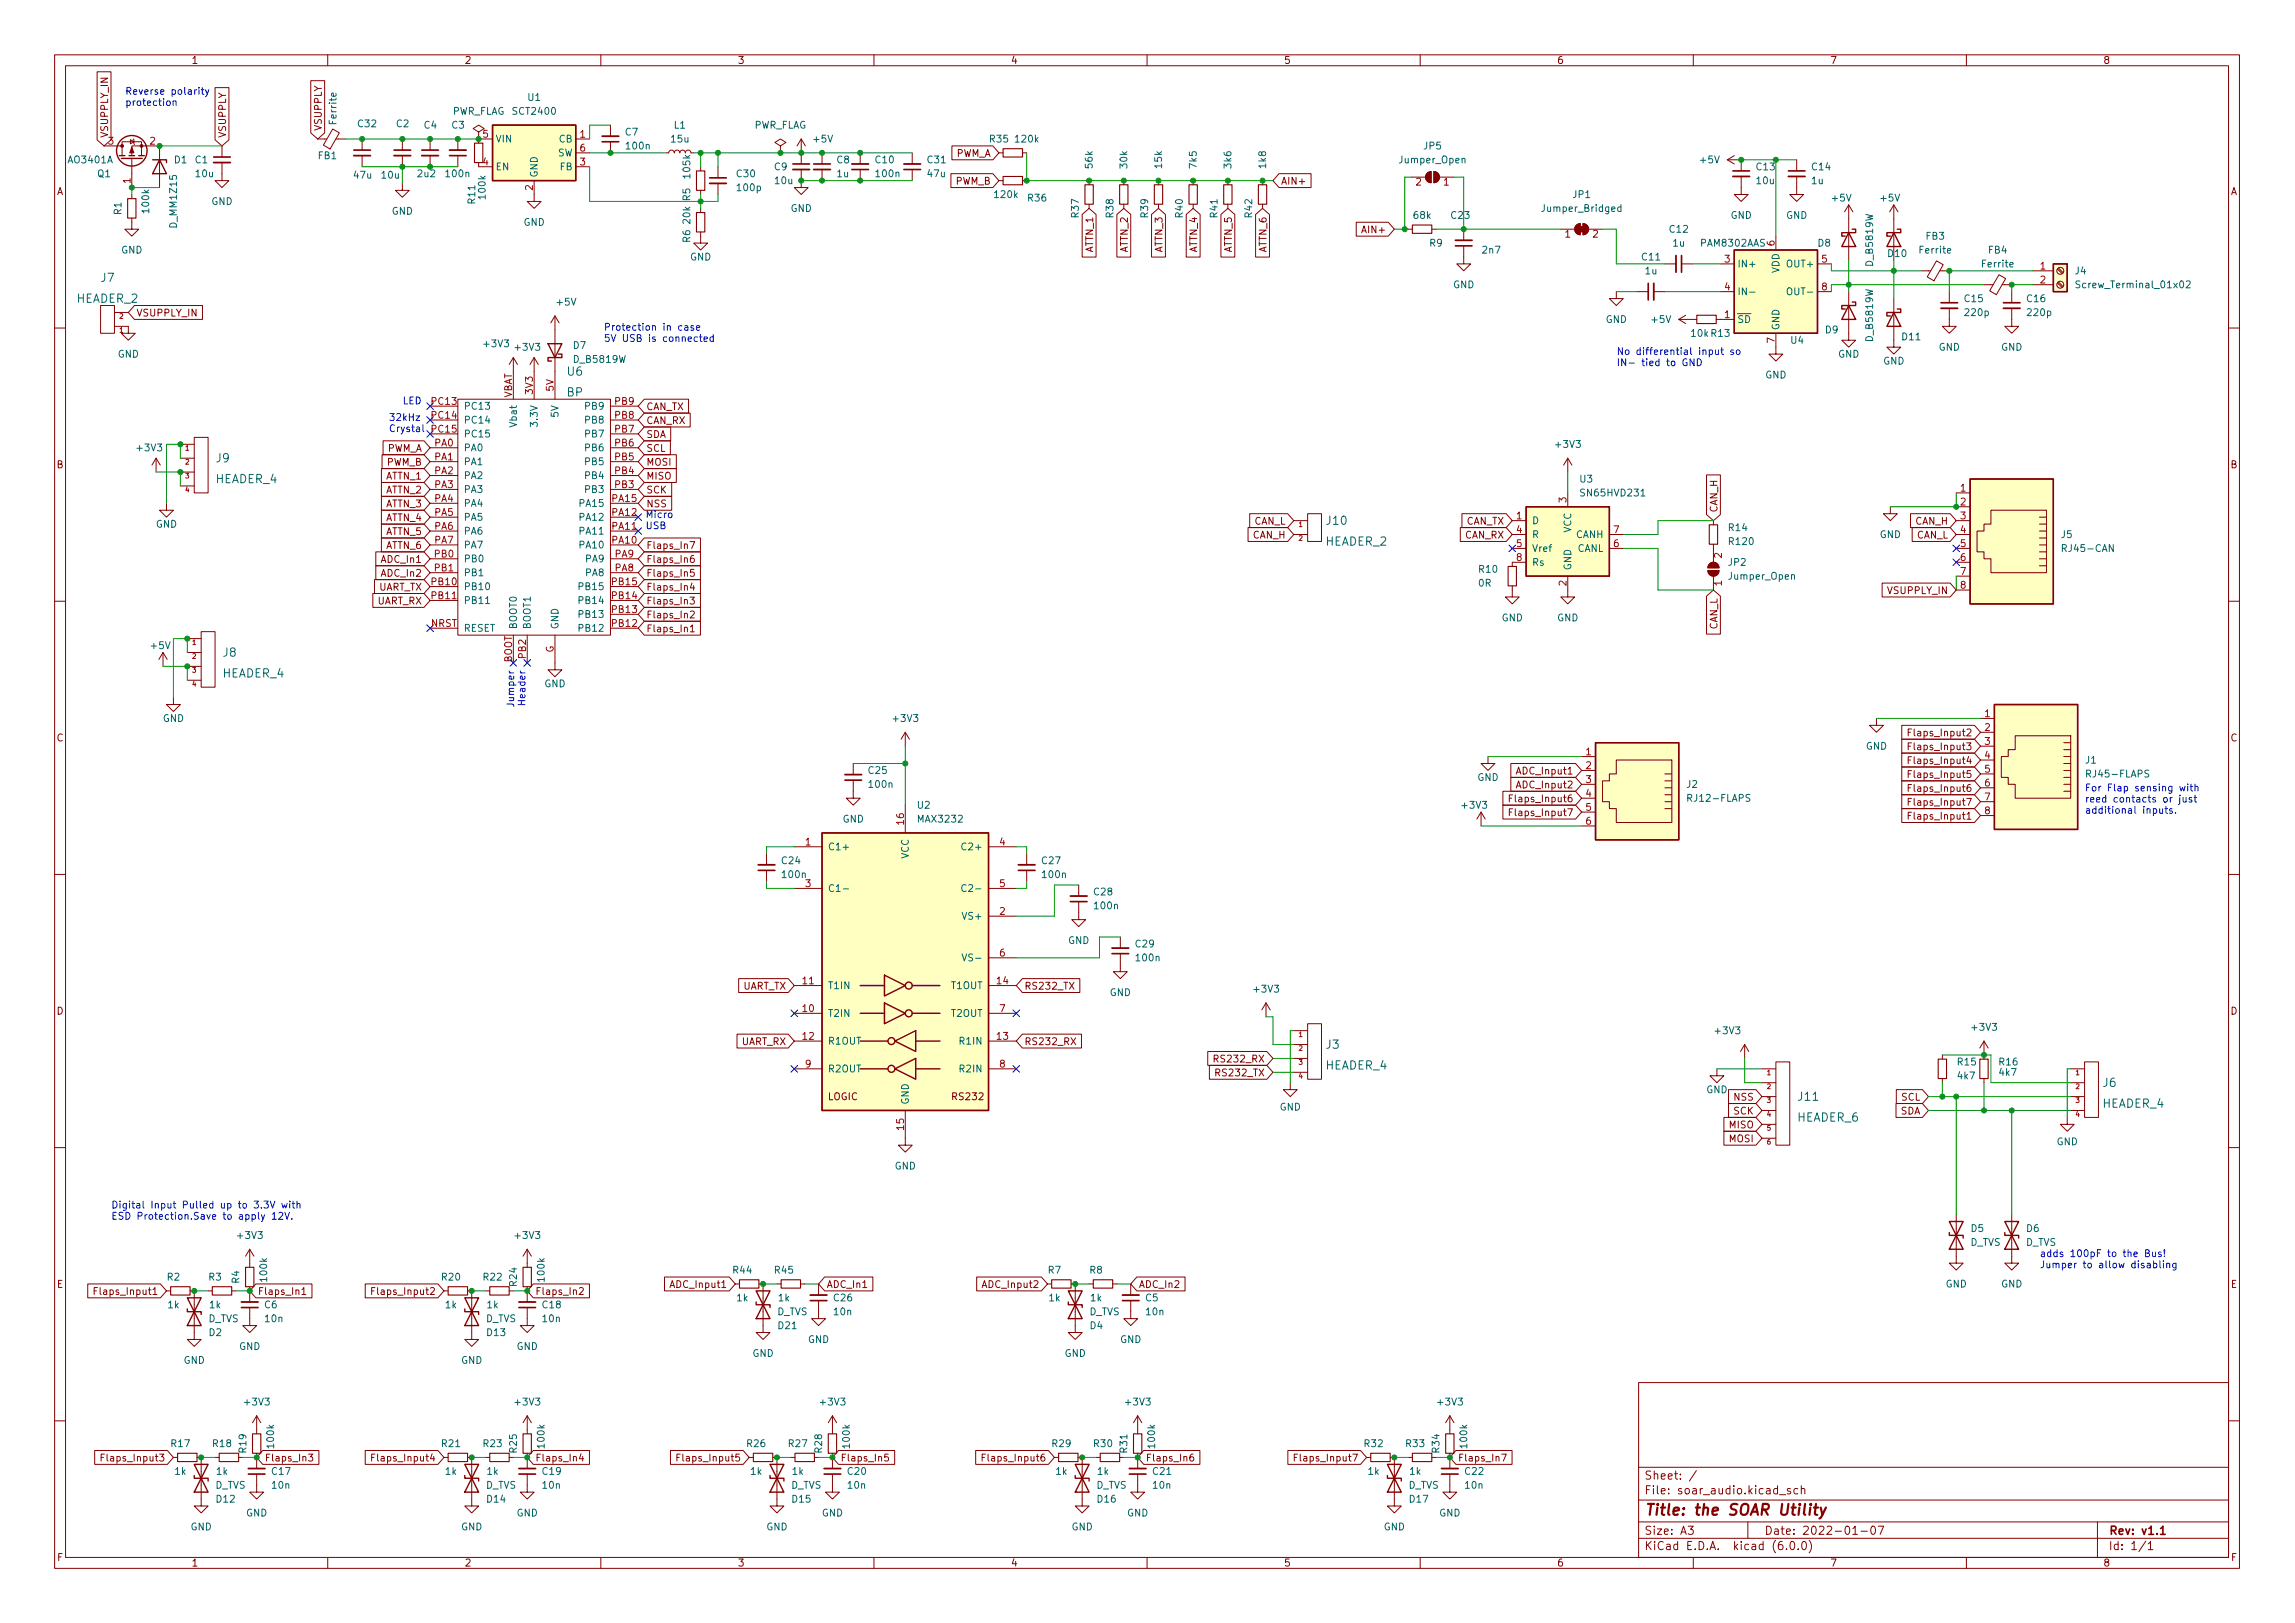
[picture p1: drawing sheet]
<svg xmlns="http://www.w3.org/2000/svg" width="420mm" height="297mm" viewBox="0 0 420 297" stroke-linecap="round" stroke-linejoin="round" font-family="sans-serif">
<defs><g id="words">
<text font-size="2.8" fill="#840000" x="301" y="277.3">Title: the SOAR Utility</text>
<g font-size="2.1" fill="#006464">
<text x="18.5" y="51.6">J7</text>
<text x="14" y="55.4">HEADER_2</text>
<text x="103.9" y="68.7">U6</text>
<text x="103.8" y="72.6">BP</text>
<text x="39.5" y="88.4">HEADER_4</text>
<text x="39.6" y="84.6">J9</text>
<text x="242.7" y="99.9">HEADER_2</text>
<text x="242.9" y="96">J10</text>
<text x="40.7" y="124">HEADER_4</text>
<text x="40.9" y="120.2">J8</text>
<text x="242.8" y="191.9">J3</text>
<text x="242.7" y="195.7">HEADER_4</text>
<text x="329.3" y="201.5">J11</text>
<text x="384.9" y="202.7">HEADER_4</text>
<text x="385" y="198.9">J6</text>
<text x="329" y="205.3">HEADER_6</text>
</g>
<g font-size="2.1" fill="#840000">
<text x="301" y="273.5">File: soar_audio.kicad_sch</text>
<text x="301" y="270.8">Sheet: /</text>
<text x="301" y="280.9">Size: A3</text>
<text x="323" y="280.9">Date: 2022-01-07</text>
<text x="386" y="280.9">Rev: v1.1</text>
<text x="301" y="283.7">KiCad E.D.A. kicad (6.0.0)</text>
<text x="386" y="283.7">Id: 1/1</text>
</g>
<g font-size="1.8" fill="#840000">
<text x="35" y="11.7">1</text>
<text x="85" y="11.7">2</text>
<text x="135" y="11.7">3</text>
<text x="185" y="11.7">4</text>
<text x="235" y="11.7">5</text>
<text x="285" y="11.7">6</text>
<text x="335" y="11.7">7</text>
<text x="385" y="11.7">8</text>
<text x="19.8" y="25.3" transform="rotate(-90 19.8 25.3)">VSUPPLY_IN</text>
<text x="41.4" y="25.3" transform="rotate(-90 41.4 25.3)">VSUPPLY</text>
<text x="58.9" y="24" transform="rotate(-90 58.9 24)">VSUPPLY</text>
<text x="174.9" y="28.7">PWM_A</text>
<text x="10.3" y="35.7">A</text>
<text x="174.9" y="33.8">PWM_B</text>
<text x="234.5" y="33.8">AIN+</text>
<text x="408.3" y="35.7">A</text>
<text x="200.1" y="46.2" transform="rotate(-90 200.1 46.2)">ATTN_1</text>
<text x="206.5" y="46.2" transform="rotate(-90 206.5 46.2)">ATTN_2</text>
<text x="212.8" y="46.2" transform="rotate(-90 212.8 46.2)">ATTN_3</text>
<text x="219.2" y="46.2" transform="rotate(-90 219.2 46.2)">ATTN_4</text>
<text x="225.5" y="46.2" transform="rotate(-90 225.5 46.2)">ATTN_5</text>
<text x="231.9" y="46.2" transform="rotate(-90 231.9 46.2)">ATTN_6</text>
<text x="249.8" y="42.7">AIN+</text>
<text x="24.9" y="57.9">VSUPPLY_IN</text>
<text x="118.3" y="77.6">CAN_RX</text>
<text x="118.3" y="75.1">CAN_TX</text>
<text x="70.7" y="82.7">PWM_A</text>
<text x="118.3" y="82.7">SCL</text>
<text x="118.3" y="80.1">SDA</text>
<text x="10.3" y="85.7">B</text>
<text x="70.6" y="87.8">ATTN_1</text>
<text x="70.7" y="85.2">PWM_B</text>
<text x="118.3" y="87.8">MISO</text>
<text x="118.3" y="85.2">MOSI</text>
<text x="408.3" y="85.7">B</text>
<text x="70.6" y="95.4">ATTN_4</text>
<text x="70.6" y="92.8">ATTN_3</text>
<text x="70.6" y="90.3">ATTN_2</text>
<text x="118.3" y="92.8">NSS</text>
<text x="118.3" y="90.3">SCK</text>
<text x="314.4" y="93.9" transform="rotate(-90 314.4 93.9)">CAN_H</text>
<text x="70.6" y="97.9">ATTN_5</text>
<text x="70.6" y="100.5">ATTN_6</text>
<text x="118.3" y="100.5">Flaps_In7</text>
<text x="229.3" y="98.6">CAN_H</text>
<text x="229.5" y="96">CAN_L</text>
<text x="268.2" y="98.6">CAN_RX</text>
<text x="268.4" y="96">CAN_TX</text>
<text x="350.6" y="96">CAN_H</text>
<text x="350.8" y="98.6">CAN_L</text>
<text x="69.9" y="103">ADC_In1</text>
<text x="69.9" y="105.5">ADC_In2</text>
<text x="118.3" y="103">Flaps_In6</text>
<text x="118.3" y="105.5">Flaps_In5</text>
<text x="69" y="110.6">UART_RX</text>
<text x="69.2" y="108.1">UART_TX</text>
<text x="118.3" y="110.6">Flaps_In3</text>
<text x="118.3" y="113.2">Flaps_In2</text>
<text x="118.3" y="108.1">Flaps_In4</text>
<text x="345.7" y="108.7">VSUPPLY_IN</text>
<text x="118.3" y="115.7">Flaps_In1</text>
<text x="314.4" y="115.3" transform="rotate(-90 314.4 115.3)">CAN_L</text>
<text x="10.3" y="135.7">C</text>
<text x="350.2" y="137.3">Flaps_Input3</text>
<text x="350.2" y="134.7">Flaps_Input2</text>
<text x="408.3" y="135.7">C</text>
<text x="278" y="141.7">ADC_Input1</text>
<text x="350.2" y="142.4">Flaps_Input5</text>
<text x="350.2" y="139.8">Flaps_Input4</text>
<text x="277.2" y="149.4">Flaps_Input7</text>
<text x="277.2" y="146.8">Flaps_Input6</text>
<text x="278" y="144.3">ADC_Input2</text>
<text x="350.2" y="144.9">Flaps_Input6</text>
<text x="350.2" y="147.4">Flaps_Input7</text>
<text x="350.2" y="150">Flaps_Input1</text>
<text x="10.3" y="185.7">D</text>
<text x="135.8" y="181.1">UART_TX</text>
<text x="187.5" y="181.1">RS232_TX</text>
<text x="408.3" y="185.7">D</text>
<text x="135.6" y="191.3">UART_RX</text>
<text x="187.5" y="191.3">RS232_RX</text>
<text x="222.8" y="194.4">RS232_RX</text>
<text x="223" y="197">RS232_TX</text>
<text x="151.5" y="201.3">LOGIC</text>
<text x="174.5" y="201.3">RS232</text>
<text x="317.4" y="204">SCK</text>
<text x="317.5" y="201.4">NSS</text>
<text x="347.9" y="204">SDA</text>
<text x="348.1" y="201.4">SCL</text>
<text x="316.6" y="209">MOSI</text>
<text x="316.6" y="206.5">MISO</text>
<text x="10.4" y="235.7">E</text>
<text x="18.1" y="237">Flaps_Input1</text>
<text x="47.1" y="237">Flaps_In1</text>
<text x="68.9" y="237">Flaps_Input2</text>
<text x="97.9" y="237">Flaps_In2</text>
<text x="123.1" y="235.7">ADC_Input1</text>
<text x="151.3" y="235.7">ADC_In1</text>
<text x="180.2" y="235.7">ADC_Input2</text>
<text x="208.4" y="235.7">ADC_In2</text>
<text x="408.4" y="235.7">E</text>
<text x="19.4" y="267.5">Flaps_Input3</text>
<text x="48.4" y="267.5">Flaps_In3</text>
<text x="68.9" y="267.5">Flaps_Input4</text>
<text x="97.9" y="267.5">Flaps_In4</text>
<text x="124.8" y="267.5">Flaps_Input5</text>
<text x="153.8" y="267.5">Flaps_In5</text>
<text x="180.7" y="267.5">Flaps_Input6</text>
<text x="209.7" y="267.5">Flaps_In6</text>
<text x="237.9" y="267.5">Flaps_Input7</text>
<text x="266.9" y="267.5">Flaps_In7</text>
<text x="10.4" y="285.7">F</text>
<text x="35" y="286.7">1</text>
<text x="85" y="286.7">2</text>
<text x="135" y="286.7">3</text>
<text x="185" y="286.7">4</text>
<text x="235" y="286.7">5</text>
<text x="285" y="286.7">6</text>
<text x="335" y="286.7">7</text>
<text x="385" y="286.7">8</text>
<text x="408.4" y="285.7">F</text>
</g>
<g font-size="1.8" fill="#0000c2">
<text x="22.9" y="17.3">Reverse polarity</text>
<text x="22.9" y="19.4">protection</text>
<text x="110.5" y="60.5">Protection in case</text>
<text x="110.5" y="62.6">5V USB is connected</text>
<text x="295.9" y="65">No differential input so</text>
<text x="295.9" y="67">IN- tied to GND</text>
<text x="71.1" y="77">32kHz</text>
<text x="73.7" y="74">LED</text>
<text x="71.1" y="79.1">Crystal</text>
<text x="118.1" y="94.8">Micro</text>
<text x="118.1" y="96.8">USB</text>
<text x="94.1" y="129" transform="rotate(-90 94.1 129)">Jumper</text>
<text x="96.2" y="128.6" transform="rotate(-90 96.2 128.6)">Header</text>
<text x="381.6" y="144.8">For Flap sensing with</text>
<text x="381.6" y="146.9">reed contacts or just</text>
<text x="381.6" y="148.9">additional inputs.</text>
<text x="20.3" y="221.2">Digital Input Pulled up to 3.3V with</text>
<text x="20.3" y="223.2">ESD Protection.Save to apply 12V.</text>
<text x="373.4" y="230.1">adds 100pF to the Bus!</text>
<text x="373.4" y="232.1">Jumper to allow disabling</text>
</g>
<g font-size="1.8" fill="#006464">
<text x="61.6" y="22.6" transform="rotate(-90 61.6 22.6)">Ferrite</text>
<text x="65.6" y="23.3">C32</text>
<text x="72.6" y="23.3">C2</text>
<text x="77.7" y="23.5">C4</text>
<text x="82.7" y="21">PWR_FLAG</text>
<text x="82.7" y="23.5">C3</text>
<text x="94.1" y="21">SCT2400</text>
<text x="96.7" y="18.5">U1</text>
<text x="123.4" y="23.5">L1</text>
<text x="137.9" y="23.5">PWR_FLAG</text>
<text x="12.6" y="29.9">AO3401A</text>
<text x="31.9" y="29.9">D1</text>
<text x="35.7" y="29.9">C1</text>
<text x="58.3" y="29.1">FB1</text>
<text x="90.7" y="26.1">VIN</text>
<text x="102.1" y="28.6">SW</text>
<text x="102.3" y="26.1">CB</text>
<text x="114.5" y="24.8">C7</text>
<text x="114.8" y="27.3">100n</text>
<text x="122.9" y="26.1">15u</text>
<text x="149" y="26.1">+5V</text>
<text x="153.2" y="29.9">C8</text>
<text x="160.3" y="29.9">C10</text>
<text x="169.8" y="29.9">C31</text>
<text x="181.3" y="26.1">R35</text>
<text x="186" y="26.1">120k</text>
<text x="256.3" y="29.9">Jumper_Open</text>
<text x="260.7" y="27.3">JP5</text>
<text x="311.3" y="29.9">+5V</text>
<text x="17.9" y="32.4">Q1</text>
<text x="35.9" y="32.4">10u</text>
<text x="64.9" y="32.7">47u</text>
<text x="69.9" y="32.7">10u</text>
<text x="76.5" y="32.4">2u2</text>
<text x="81.7" y="32.4">100n</text>
<text x="90.7" y="31.2">EN</text>
<text x="98.4" y="32.5" transform="rotate(-90 98.4 32.5)">GND</text>
<text x="102.5" y="31.2">FB</text>
<text x="126.4" y="32.5" transform="rotate(-90 126.4 32.5)">105k</text>
<text x="134.9" y="32.4">C30</text>
<text x="135.1" y="35">100p</text>
<text x="141.8" y="31.2">C9</text>
<text x="141.9" y="33.7">10u</text>
<text x="153.3" y="32.4">1u</text>
<text x="160.5" y="32.4">100n</text>
<text x="169.9" y="32.4">47u</text>
<text x="200" y="30.7" transform="rotate(-90 200 30.7)">56k</text>
<text x="206.4" y="30.7" transform="rotate(-90 206.4 30.7)">30k</text>
<text x="212.7" y="30.7" transform="rotate(-90 212.7 30.7)">15k</text>
<text x="219.1" y="30.7" transform="rotate(-90 219.1 30.7)">7k5</text>
<text x="225.4" y="30.7" transform="rotate(-90 225.4 30.7)">3k6</text>
<text x="231.8" y="30.7" transform="rotate(-90 231.8 30.7)">1k8</text>
<text x="321.6" y="31.2">C13</text>
<text x="321.7" y="33.7">10u</text>
<text x="331.7" y="33.7">1u</text>
<text x="331.8" y="31.2">C14</text>
<text x="22.2" y="39.3" transform="rotate(-90 22.2 39.3)">R1</text>
<text x="27.3" y="38.8" transform="rotate(-90 27.3 38.8)">100k</text>
<text x="32.4" y="41.5" transform="rotate(-90 32.4 41.5)">D_MM1Z15</text>
<text x="38.7" y="37.5">GND</text>
<text x="71.7" y="39.3">GND</text>
<text x="87" y="37.2" transform="rotate(-90 87 37.2)">R11</text>
<text x="88.9" y="36.3" transform="rotate(-90 88.9 36.3)">100k</text>
<text x="95.8" y="41.3">GND</text>
<text x="126.4" y="40.9" transform="rotate(-90 126.4 40.9)">20k</text>
<text x="126.4" y="36.7" transform="rotate(-90 126.4 36.7)">R5</text>
<text x="144.7" y="38.8">GND</text>
<text x="182.2" y="36.2">120k</text>
<text x="188.2" y="36.9">R36</text>
<text x="197.5" y="39.8" transform="rotate(-90 197.5 39.8)">R37</text>
<text x="203.8" y="39.8" transform="rotate(-90 203.8 39.8)">R38</text>
<text x="210.2" y="39.8" transform="rotate(-90 210.2 39.8)">R39</text>
<text x="216.5" y="39.8" transform="rotate(-90 216.5 39.8)">R40</text>
<text x="222.9" y="39.8" transform="rotate(-90 222.9 39.8)">R41</text>
<text x="229.2" y="39.8" transform="rotate(-90 229.2 39.8)">R42</text>
<text x="258.9" y="40">68k</text>
<text x="265.7" y="40">C23</text>
<text x="282.5" y="38.8">Jumper_Bridged</text>
<text x="288" y="36.2">JP1</text>
<text x="316.8" y="40">GND</text>
<text x="327" y="40">GND</text>
<text x="335.5" y="36.9">+5V</text>
<text x="344.4" y="36.9">+5V</text>
<text x="22.2" y="46.4">GND</text>
<text x="126.3" y="47.7">GND</text>
<text x="126.4" y="44.3" transform="rotate(-90 126.4 44.3)">R6</text>
<text x="261.8" y="45.1">R9</text>
<text x="271.5" y="46.4">2n7</text>
<text x="300.6" y="47.7">C11</text>
<text x="305.7" y="42.6">C12</text>
<text x="306.3" y="45.1">1u</text>
<text x="311.4" y="45.1">PAM8302AAS</text>
<text x="332.8" y="45.1">D8</text>
<text x="345.7" y="47">D10</text>
<text x="351.5" y="46.4">Ferrite</text>
<text x="352.6" y="43.9">FB3</text>
<text x="364.1" y="46.4">FB4</text>
<text x="266" y="52.7">GND</text>
<text x="301.2" y="50.2">1u</text>
<text x="318" y="48.9">IN+</text>
<text x="325.8" y="50" transform="rotate(-90 325.8 50)">VDD</text>
<text x="327.5" y="48.9">OUT+</text>
<text x="342.9" y="48.5" transform="rotate(-90 342.9 48.5)">D_B5819W</text>
<text x="363" y="48.9">Ferrite</text>
<text x="379.9" y="50.2">J4</text>
<text x="380.8" y="52.7">Screw_Terminal_01x02</text>
<text x="102" y="55.9">+5V</text>
<text x="293.9" y="59.1">GND</text>
<text x="302.5" y="59.1">+5V</text>
<text x="318" y="59.1">~{SD}</text>
<text x="318" y="54">IN-</text>
<text x="327.9" y="54">OUT-</text>
<text x="359.7" y="55.3">C15</text>
<text x="359.9" y="57.8">220p</text>
<text x="371.1" y="55.3">C16</text>
<text x="371.3" y="57.8">220p</text>
<text x="21.5" y="65.4">GND</text>
<text x="88.7" y="63.5">+3V3</text>
<text x="94.4" y="64.2">+3V3</text>
<text x="105" y="63.9">D7</text>
<text x="309.7" y="61.6">10k R13</text>
<text x="325.8" y="60.5" transform="rotate(-90 325.8 60.5)">GND</text>
<text x="327.9" y="62.9">U4</text>
<text x="334.2" y="61">D9</text>
<text x="336.5" y="65.4">GND</text>
<text x="342.9" y="62.3" transform="rotate(-90 342.9 62.3)">D_B5819W</text>
<text x="348.3" y="62.3">D11</text>
<text x="354.9" y="64.2">GND</text>
<text x="366.3" y="64.2">GND</text>
<text x="105.2" y="66.4">D_B5819W</text>
<text x="323.2" y="69.3">GND</text>
<text x="344.7" y="66.7">GND</text>
<text x="84.8" y="75">PC13</text>
<text x="84.8" y="77.5">PC14</text>
<text x="94.6" y="77.9" transform="rotate(-90 94.6 77.9)">Vbat</text>
<text x="98.4" y="77.7" transform="rotate(-90 98.4 77.7)">3.3V</text>
<text x="102.2" y="76.2" transform="rotate(-90 102.2 76.2)">5V</text>
<text x="107.3" y="77.5">PB8</text>
<text x="107.3" y="75">PB9</text>
<text x="25.2" y="82.6">+3V3</text>
<text x="84.8" y="82.6">PA0</text>
<text x="84.8" y="80">PC15</text>
<text x="107.3" y="82.6">PB6</text>
<text x="107.3" y="80">PB7</text>
<text x="284.9" y="82">+3V3</text>
<text x="84.8" y="85.1">PA1</text>
<text x="84.8" y="87.7">PA2</text>
<text x="107.3" y="87.7">PB4</text>
<text x="107.3" y="85.1">PB5</text>
<text x="289.3" y="88.3">U3</text>
<text x="84.8" y="90.2">PA3</text>
<text x="84.8" y="92.7">PA4</text>
<text x="84.8" y="95.3">PA5</text>
<text x="106.3" y="95.3">PA12</text>
<text x="106.3" y="92.7">PA15</text>
<text x="107.3" y="90.2">PB3</text>
<text x="280.4" y="95.9">D</text>
<text x="289.7" y="90.8">SN65HVD231</text>
<text x="28.5" y="96.6">GND</text>
<text x="84.8" y="97.8">PA6</text>
<text x="84.8" y="100.4">PA7</text>
<text x="106.3" y="100.4">PA10</text>
<text x="106.3" y="97.8">PA11</text>
<text x="280.4" y="98.5">R</text>
<text x="280.4" y="101">Vref</text>
<text x="287.7" y="97.5" transform="rotate(-90 287.7 97.5)">VCC</text>
<text x="288.5" y="98.5">CANH</text>
<text x="288.7" y="101">CANL</text>
<text x="316.5" y="97.2">R14</text>
<text x="316.6" y="99.7">R120</text>
<text x="344.1" y="98.5">GND</text>
<text x="377.4" y="98.5">J5</text>
<text x="377.9" y="101">RJ45-CAN</text>
<text x="84.8" y="102.9">PB0</text>
<text x="84.8" y="105.4">PB1</text>
<text x="84.8" y="108">PB10</text>
<text x="106.3" y="108">PB15</text>
<text x="107.3" y="105.4">PA8</text>
<text x="107.3" y="102.9">PA9</text>
<text x="270.7" y="107.4">0R</text>
<text x="270.8" y="104.8">R10</text>
<text x="280.4" y="103.5">Rs</text>
<text x="287.7" y="104.4" transform="rotate(-90 287.7 104.4)">GND</text>
<text x="316.5" y="103.5">JP2</text>
<text x="316.6" y="106.1">Jumper_Open</text>
<text x="84.8" y="110.5">PB11</text>
<text x="106.3" y="113.1">PB13</text>
<text x="106.3" y="110.5">PB14</text>
<text x="274.9" y="113.7">GND</text>
<text x="285.1" y="113.7">GND</text>
<text x="27.7" y="118.8">+5V</text>
<text x="84.8" y="115.6">RESET</text>
<text x="94.6" y="115.2" transform="rotate(-90 94.6 115.2)">BOOT0</text>
<text x="97.2" y="115.2" transform="rotate(-90 97.2 115.2)">BOOT1</text>
<text x="102.2" y="115.2" transform="rotate(-90 102.2 115.2)">GND</text>
<text x="106.3" y="115.6">PB12</text>
<text x="99.6" y="125.8">GND</text>
<text x="29.8" y="132.1">GND</text>
<text x="163.6" y="132.1">+3V3</text>
<text x="341.6" y="137.2">GND</text>
<text x="159.1" y="141.6">C25</text>
<text x="270.4" y="142.9">GND</text>
<text x="381.8" y="139.7">J1</text>
<text x="382.4" y="142.3">RJ45-FLAPS</text>
<text x="159.2" y="144.2">100n</text>
<text x="168" y="148">U2</text>
<text x="267.8" y="148">+3V3</text>
<text x="308.8" y="144.2">J2</text>
<text x="309.3" y="146.7">RJ12-FLAPS</text>
<text x="151.5" y="155.6">C1+</text>
<text x="154.2" y="150.5">GND</text>
<text x="168.2" y="150.5">MAX3232</text>
<text x="176.7" y="155.6">C2+</text>
<text x="143.2" y="158.1">C24</text>
<text x="143.3" y="160.7">100n</text>
<text x="166.4" y="157.2" transform="rotate(-90 166.4 157.2)">VCC</text>
<text x="190.8" y="158.1">C27</text>
<text x="191" y="160.7">100n</text>
<text x="151.5" y="163.2">C1-</text>
<text x="177.1" y="163.2">C2-</text>
<text x="200.3" y="163.9">C28</text>
<text x="200.5" y="166.4">100n</text>
<text x="176.6" y="168.3">VS+</text>
<text x="195.5" y="172.8">GND</text>
<text x="207.9" y="173.4">C29</text>
<text x="177" y="175.9">VS-</text>
<text x="208.1" y="175.9">100n</text>
<text x="151.5" y="181">T1IN</text>
<text x="174.2" y="181">T1OUT</text>
<text x="203.1" y="182.3">GND</text>
<text x="229.7" y="181.6">+3V3</text>
<text x="151.5" y="186.1">T2IN</text>
<text x="151.5" y="191.2">R1OUT</text>
<text x="174.2" y="186.1">T2OUT</text>
<text x="175.9" y="191.2">R1IN</text>
<text x="314.1" y="189.3">+3V3</text>
<text x="361.1" y="188.6">+3V3</text>
<text x="151.5" y="196.3">R2OUT</text>
<text x="175.9" y="196.3">R2IN</text>
<text x="358.4" y="195">R15</text>
<text x="358.5" y="197.5">4k7</text>
<text x="366.1" y="195">R16</text>
<text x="366.1" y="196.9">4k7</text>
<text x="166.4" y="202.2" transform="rotate(-90 166.4 202.2)">GND</text>
<text x="234.3" y="203.2">GND</text>
<text x="312.4" y="200.1">GND</text>
<text x="376.5" y="209.6">GND</text>
<text x="163.8" y="214">GND</text>
<text x="43.6" y="226.7">+3V3</text>
<text x="94.4" y="226.7">+3V3</text>
<text x="360.9" y="225.5">D5</text>
<text x="371" y="225.5">D6</text>
<text x="134.3" y="233.1">R44</text>
<text x="141.9" y="233.1">R45</text>
<text x="191.9" y="233.1">R7</text>
<text x="199.5" y="233.1">R8</text>
<text x="360.7" y="228">D_TVS</text>
<text x="370.8" y="228">D_TVS</text>
<text x="30.6" y="234.4">R2</text>
<text x="30.8" y="239.4">1k</text>
<text x="38.2" y="234.4">R3</text>
<text x="38.4" y="239.4">1k</text>
<text x="43.8" y="234.8" transform="rotate(-90 43.8 234.8)">R4</text>
<text x="48.4" y="239.4">C6</text>
<text x="48.9" y="234.4" transform="rotate(-90 48.9 234.4)">100k</text>
<text x="80.9" y="234.4">R20</text>
<text x="81.6" y="239.4">1k</text>
<text x="88.5" y="234.4">R22</text>
<text x="89.2" y="239.4">1k</text>
<text x="94.6" y="235.3" transform="rotate(-90 94.6 235.3)">R24</text>
<text x="99.4" y="239.4">C18</text>
<text x="99.7" y="234.4" transform="rotate(-90 99.7 234.4)">100k</text>
<text x="134.9" y="238.2">1k</text>
<text x="142.5" y="238.2">1k</text>
<text x="152.7" y="238.2">C26</text>
<text x="192.1" y="238.2">1k</text>
<text x="199.7" y="238.2">1k</text>
<text x="209.7" y="238.2">C5</text>
<text x="356.2" y="235.6">GND</text>
<text x="366.3" y="235.6">GND</text>
<text x="38.1" y="242">D_TVS</text>
<text x="38.3" y="244.5">D2</text>
<text x="48.6" y="242">10n</text>
<text x="88.9" y="242">D_TVS</text>
<text x="89.2" y="244.5">D13</text>
<text x="99.4" y="242">10n</text>
<text x="142.2" y="240.7">D_TVS</text>
<text x="142.5" y="243.2">D21</text>
<text x="147.9" y="245.8">GND</text>
<text x="152.7" y="240.7">10n</text>
<text x="199.4" y="240.7">D_TVS</text>
<text x="199.6" y="243.2">D4</text>
<text x="205" y="245.8">GND</text>
<text x="209.9" y="240.7">10n</text>
<text x="33.6" y="249.6">GND</text>
<text x="43.8" y="247.1">GND</text>
<text x="84.4" y="249.6">GND</text>
<text x="94.6" y="247.1">GND</text>
<text x="137.7" y="248.3">GND</text>
<text x="194.9" y="248.3">GND</text>
<text x="44.9" y="257.2">+3V3</text>
<text x="94.4" y="257.2">+3V3</text>
<text x="150.3" y="257.2">+3V3</text>
<text x="206.2" y="257.2">+3V3</text>
<text x="263.3" y="257.2">+3V3</text>
<text x="31.4" y="264.8">R17</text>
<text x="32" y="269.9">1k</text>
<text x="39" y="264.8">R18</text>
<text x="39.7" y="269.9">1k</text>
<text x="45.1" y="265.8" transform="rotate(-90 45.1 265.8)">R19</text>
<text x="49.8" y="269.9">C17</text>
<text x="50.2" y="264.9" transform="rotate(-90 50.2 264.9)">100k</text>
<text x="80.9" y="264.8">R21</text>
<text x="81.6" y="269.9">1k</text>
<text x="88.5" y="264.8">R23</text>
<text x="89.2" y="269.9">1k</text>
<text x="94.6" y="265.8" transform="rotate(-90 94.6 265.8)">R25</text>
<text x="99.4" y="269.9">C19</text>
<text x="99.7" y="264.9" transform="rotate(-90 99.7 264.9)">100k</text>
<text x="136.8" y="264.8">R26</text>
<text x="137.4" y="269.9">1k</text>
<text x="144.4" y="264.8">R27</text>
<text x="145.1" y="269.9">1k</text>
<text x="150.5" y="265.8" transform="rotate(-90 150.5 265.8)">R28</text>
<text x="155.2" y="269.9">C20</text>
<text x="155.6" y="264.9" transform="rotate(-90 155.6 264.9)">100k</text>
<text x="192.7" y="264.8">R29</text>
<text x="193.3" y="269.9">1k</text>
<text x="200.3" y="264.8">R30</text>
<text x="200.9" y="269.9">1k</text>
<text x="206.4" y="265.8" transform="rotate(-90 206.4 265.8)">R31</text>
<text x="211.1" y="269.9">C21</text>
<text x="211.5" y="264.9" transform="rotate(-90 211.5 264.9)">100k</text>
<text x="249.8" y="264.8">R32</text>
<text x="250.5" y="269.9">1k</text>
<text x="257.5" y="264.8">R33</text>
<text x="258.1" y="269.9">1k</text>
<text x="263.5" y="265.8" transform="rotate(-90 263.5 265.8)">R34</text>
<text x="268.3" y="269.9">C22</text>
<text x="268.6" y="264.9" transform="rotate(-90 268.6 264.9)">100k</text>
<text x="39.4" y="272.5">D_TVS</text>
<text x="39.7" y="275">D12</text>
<text x="49.9" y="272.5">10n</text>
<text x="88.9" y="272.5">D_TVS</text>
<text x="89.2" y="275">D14</text>
<text x="99.4" y="272.5">10n</text>
<text x="144.8" y="272.5">D_TVS</text>
<text x="145.1" y="275">D15</text>
<text x="155.3" y="272.5">10n</text>
<text x="200.6" y="272.5">D_TVS</text>
<text x="201" y="275">D16</text>
<text x="211.2" y="272.5">10n</text>
<text x="257.8" y="272.5">D_TVS</text>
<text x="258.1" y="275">D17</text>
<text x="268.3" y="272.5">10n</text>
<text x="34.9" y="280.1">GND</text>
<text x="45" y="277.5">GND</text>
<text x="84.4" y="280.1">GND</text>
<text x="94.6" y="277.5">GND</text>
<text x="140.3" y="280.1">GND</text>
<text x="150.4" y="277.5">GND</text>
<text x="196.2" y="280.1">GND</text>
<text x="206.3" y="277.5">GND</text>
<text x="253.3" y="280.1">GND</text>
<text x="263.5" y="277.5">GND</text>
</g>
<g font-size="1.8" fill="#a90000">
<text x="19.8" y="26.5">3</text>
<text x="27.4" y="26.5">2</text>
<text x="88.4" y="25.2">5</text>
<text x="106.2" y="25.2">1</text>
<text x="106.2" y="27.7">6</text>
<text x="23.9" y="33.5" transform="rotate(-90 23.9 33.5)">1</text>
<text x="88.4" y="30.3">4</text>
<text x="97.5" y="34.8" transform="rotate(-90 97.5 34.8)">2</text>
<text x="106.2" y="30.3">3</text>
<text x="259.2" y="33.9">2</text>
<text x="264.3" y="33.9">1</text>
<text x="286.5" y="43.5">1</text>
<text x="291.6" y="43.5">2</text>
<text x="324.9" y="45" transform="rotate(-90 324.9 45)">6</text>
<text x="315.7" y="48">3</text>
<text x="315.7" y="53.1">4</text>
<text x="333.5" y="48">5</text>
<text x="333.5" y="53.1">8</text>
<text x="373.5" y="49.3">1</text>
<text x="373.5" y="51.9">2</text>
<text x="315.7" y="58.2">1</text>
<text x="324.9" y="62.8" transform="rotate(-90 324.9 62.8)">7</text>
<text x="101.3" y="71.6" transform="rotate(-90 101.3 71.6)">5V</text>
<text x="79.1" y="74.1">PC13</text>
<text x="79.1" y="76.6">PC14</text>
<text x="93.7" y="72.9" transform="rotate(-90 93.7 72.9)">VBAT</text>
<text x="97.5" y="72.1" transform="rotate(-90 97.5 72.1)">3V3</text>
<text x="112.6" y="76.6">PB8</text>
<text x="112.6" y="74.1">PB9</text>
<text x="79.1" y="79.2">PC15</text>
<text x="79.6" y="81.7">PA0</text>
<text x="112.6" y="81.7">PB6</text>
<text x="112.6" y="79.2">PB7</text>
<text x="79.6" y="84.2">PA1</text>
<text x="79.6" y="86.8">PA2</text>
<text x="79.6" y="89.3">PA3</text>
<text x="112.6" y="89.3">PB3</text>
<text x="112.6" y="86.8">PB4</text>
<text x="112.6" y="84.2">PB5</text>
<text x="358.9" y="90">1</text>
<text x="79.6" y="91.9">PA4</text>
<text x="79.6" y="94.4">PA5</text>
<text x="112.1" y="94.4">PA12</text>
<text x="112.1" y="91.9">PA15</text>
<text x="277.6" y="95">1</text>
<text x="286.8" y="92" transform="rotate(-90 286.8 92)">3</text>
<text x="358.9" y="92.5">2</text>
<text x="358.9" y="95">3</text>
<text x="79.6" y="96.9">PA6</text>
<text x="79.6" y="99.5">PA7</text>
<text x="112.1" y="99.5">PA10</text>
<text x="112.1" y="96.9">PA11</text>
<text x="277.6" y="97.6">4</text>
<text x="277.6" y="100.1">5</text>
<text x="295.4" y="100.1">6</text>
<text x="295.4" y="97.6">7</text>
<text x="358.9" y="97.6">4</text>
<text x="358.9" y="100.1">5</text>
<text x="79.1" y="107.1">PB10</text>
<text x="79.6" y="102">PB0</text>
<text x="79.6" y="104.6">PB1</text>
<text x="112.1" y="107.1">PB15</text>
<text x="112.6" y="104.6">PA8</text>
<text x="112.6" y="102">PA9</text>
<text x="277.6" y="102.7">8</text>
<text x="286.8" y="107.2" transform="rotate(-90 286.8 107.2)">2</text>
<text x="315.2" y="107.2" transform="rotate(-90 315.2 107.2)">1</text>
<text x="315.2" y="102.1" transform="rotate(-90 315.2 102.1)">2</text>
<text x="358.9" y="102.7">6</text>
<text x="358.9" y="105.2">7</text>
<text x="358.9" y="107.7">8</text>
<text x="79.1" y="109.6">PB11</text>
<text x="112.1" y="112.2">PB13</text>
<text x="112.1" y="109.6">PB14</text>
<text x="78.9" y="114.7">NRST</text>
<text x="101.3" y="119.5" transform="rotate(-90 101.3 119.5)">G</text>
<text x="112.1" y="114.7">PB12</text>
<text x="93.7" y="121.3" transform="rotate(-90 93.7 121.3)">BOOT</text>
<text x="96.3" y="120.5" transform="rotate(-90 96.3 120.5)">PB2</text>
<text x="363.4" y="131.2">1</text>
<text x="363.4" y="133.8">2</text>
<text x="363.4" y="136.3">3</text>
<text x="290.3" y="138.2">1</text>
<text x="290.3" y="140.8">2</text>
<text x="290.3" y="143.3">3</text>
<text x="363.4" y="138.8">4</text>
<text x="363.4" y="141.4">5</text>
<text x="363.4" y="143.9">6</text>
<text x="290.3" y="145.8">4</text>
<text x="290.3" y="148.4">5</text>
<text x="363.4" y="146.5">7</text>
<text x="363.4" y="149">8</text>
<text x="147.5" y="154.7">1</text>
<text x="165.5" y="150.9" transform="rotate(-90 165.5 150.9)">16</text>
<text x="183" y="154.7">4</text>
<text x="290.3" y="150.9">6</text>
<text x="147.5" y="162.3">3</text>
<text x="183" y="167.4">2</text>
<text x="183" y="162.3">5</text>
<text x="183" y="175">6</text>
<text x="147" y="185.2">10</text>
<text x="147" y="180.1">11</text>
<text x="182.5" y="180.1">14</text>
<text x="183" y="185.2">7</text>
<text x="147" y="190.3">12</text>
<text x="182.5" y="190.3">13</text>
<text x="147.5" y="195.4">9</text>
<text x="183" y="195.4">8</text>
<text x="165.5" y="206.8" transform="rotate(-90 165.5 206.8)">15</text>
</g>
<g font-size="1.2" fill="#a90000">
<text x="21.9" y="58.3">2</text>
<text x="21.9" y="60.9">1</text>
<text x="33.9" y="82.5">1</text>
<text x="33.9" y="85">2</text>
<text x="33.9" y="87.5">3</text>
<text x="33.9" y="90.1">4</text>
<text x="237.8" y="96.4">1</text>
<text x="237.8" y="99">2</text>
<text x="35.2" y="118">1</text>
<text x="35.2" y="120.6">2</text>
<text x="35.2" y="123.1">3</text>
<text x="35.2" y="125.6">4</text>
<text x="237.8" y="189.8">1</text>
<text x="237.8" y="192.3">2</text>
<text x="237.8" y="194.9">3</text>
<text x="237.8" y="197.4">4</text>
<text x="323.5" y="196.8">1</text>
<text x="380" y="196.8">1</text>
<text x="323.5" y="199.3">2</text>
<text x="323.5" y="201.8">3</text>
<text x="380" y="199.3">2</text>
<text x="380" y="201.8">3</text>
<text x="323.5" y="204.4">4</text>
<text x="323.5" y="206.9">5</text>
<text x="323.5" y="209.5">6</text>
<text x="380" y="204.4">4</text>
</g>
</g></defs>
<g fill="none" stroke="#840000" stroke-width=".18">
<path d="M10 10h400v277h-400zM12 12h396v273h-396zM17.8 13.1h2.5v12.5l-1.3 1.1-1.2-1.1zM39.4 16h2.5v9.6l-1.3 1.1-1.2-1.1zM56.9 14.8h2.5v9.5l-1.2 1.1-1.3-1.1zM60 10v2M110 10v2M160 10v2M210 10v2M260 10v2M310 10v2M360 10v2"/>
<path d="M19 26.7h3.4M22.4 28.5v-2.6h3.5v2.6M23.9 25.6l.6 .3-.6 .4zM24.1 28.5v-1.8h5.1v7.6M24.1 39.9v2h1.3l-1.3 1.3-1.2-1.3h1.2M24.1 29v5.3M24.1 35.6v.8M24.4 25.4l.1 .2v.7l.1 .2M40.6 29.8v3.3h1.3l-1.3 1.2-1.2-1.2h1.2M40.6 26.7v2M58.2 25.4h1.6M60.9 23.6l1.2 .7-1.7 3-1.2-.7z"/>
<path d="M61.5 25.4h1.7M66.3 25.4v2.1M66.3 28.5v2M73.7 33.6v1.2h1.2l-1.2 1.3-1.3-1.3h1.3M73.7 25.4v2.1M73.7 28.5v2M78.7 25.4v2.1M78.7 28.5v2M83.8 25.4v2.1M83.8 28.5v2M87.6 24.2l1-.7-1-.6-1 .6 1 .7v1.2M87.6 25.4h.1"/>
<path d="M87.6 25.4v.8M87.6 29.8v.7h2.6M87.6 25.4h2.6M97.8 33.1v3.8h1.3l-1.3 1.2-1.3-1.2h1.3M105.4 25.4h2.5M105.4 30.5h2.5M105.4 28h2.5M111.8 22.9v2M111.8 25.9v2.1M121.9 28h.5l.2-.4 .3-.1 .4 .1 .1 .4 .2-.4 .4-.1 .3 .1 .2 .4 .1-.4 .4-.1 .3 .1 .2 .4 .1-.4 .4-.1 .3 .1 .2 .4h.5M128.3 30.5v.8M128.3 34.8v.8"/>
<path d="M128.3 38.1v.8M131.4 30.5v2M131.4 33.6v2M142.9 26.7l1-.6-1-.7-1 .7 1 .6v1.3M142.9 28h.1M146.7 31v3.3h1.3l-1.3 1.3-1.3-1.3h1.3M146.7 25.4l-.8 1.3M146.7 25.4v4.6M146.7 25.4l.7 1.3M150.5 28v2M150.5 31v2.1M157.5 28v2"/>
<path d="M157.5 31v2.1M167 28v2M167 31v2.1M174.1 31.8h7.7l1.1 1.3-1.1 1.2h-7.7zM174.3 26.7h7.5l1.1 1.3-1.1 1.2h-7.5zM182.9 28h.7M182.9 33.1h.7M187.2 28h.8M187.2 33.1h.8M198.1 39.2l1.3-1.1 1.3 1.1v7.8h-2.6zM199.4 33.1v.7M199.4 37.4v.7"/>
<path d="M204.5 39.2l1.2-1.1 1.3 1.1v7.8h-2.5zM205.7 33.1v.7M205.7 37.4v.7M210.8 39.2l1.3-1.1 1.3 1.1v7.8h-2.6zM212.1 33.1v.7M212.1 37.4v.7M217.2 39.2l1.2-1.1 1.3 1.1v7.8h-2.5zM218.4 33.1v.7M218.4 37.4v.7M223.5 39.2l1.3-1.1 1.3 1.1v7.8h-2.6zM224.8 33.1v.7M224.8 37.4v.7"/>
<path d="M229.9 39.2l1.2-1.1 1.3 1.1v7.8h-2.5zM231.1 33.1v.7M231.1 37.4v.7M234.2 31.8h5.8v2.5h-5.8l-1.2-1.2zM258.4 32.4h2.6M261.3 31.7l.7-.3v2a1.02 1.02 0 0 1-.9-.6 1.02 1.02 0 0 1 .2-1.1zM262.5 31.4a1.02 1.02 0 0 1 1 1 1.02 1.02 0 0 1-1 1zM263.5 32.4h2.6M316.2 29.2l1.3 .8M316.2 29.2h2.6v2.1M317.5 28.5l-1.3 .7M318.8 32.3v3.3h1.2l-1.2 1.3-1.3-1.3h1.3"/>
<path d="M328.9 32.3v3.3h1.3l-1.3 1.3-1.2-1.3h1.2M328.9 29.2v2.1M338.5 37.5v10.2M338.5 37.5l-.8 1.3M338.5 37.5l.7 1.3M346.7 37.5v10.2M346.7 37.5l-.8 1.3M346.7 37.5l.8 1.3M18.4 55.9h2.6v5.1h-2.6zM21 59.7h2.5v1.3h1.3l-1.3 1.3-1.3-1.3h1.3M21 57.2h2.5M24.6 55.9h12.5v2.6h-12.5l-1.1-1.3z"/>
<path d="M101.6 57.8l-.8 1.3M101.6 57.8v15.3M101.6 57.8l.8 1.3M128.3 42.5v2h1.2l-1.2 1.3-1.3-1.3h1.3M248.3 40.7h5.9l1.1 1.2-1.1 1.3h-5.9zM257.8 41.9h.8M262.1 41.9h.8M268 45v3.3h1.2l-1.2 1.3-1.3-1.3h1.3M268 41.9v2.1M285.7 41.9h2.6M288.6 41.2l.7-.3v2.1a1.02 1.02 0 0 1-.9-.7 1.02 1.02 0 0 1 .2-1.1zM289.8 40.9a1.02 1.02 0 0 1 1 1 1.02 1.02 0 0 1-1 1.1z"/>
<path d="M290.8 41.9h2.6M295.9 53.4v1.2h1.3l-1.3 1.3-1.3-1.3h1.3M299.7 53.4h2.1M302.8 53.4h2M304.8 48.3h2M307.3 58.5h3.3M307.3 58.5l1.3 .7M307.8 48.3h2.1M308.6 57.7l-1.3 .8M314.2 58.5h3.3M315 48.3h2.5M315 53.4h2.5"/>
<path d="M325.1 43.2v2.6M332.7 48.3h2.6M332.7 53.4h2.6M338.5 53.4v8.9h1.2l-1.2 1.2-1.3-1.2h1.3M346.7 54.6v8.9h1.3l-1.3 1.3-1.3-1.3h1.3M351.8 49.6h1.6M354.5 47.7l1.3 .7-1.7 3-1.3-.7zM355.1 49.6h1.8M356.9 56.4v3.3h1.2l-1.2 1.3-1.3-1.3h1.3M356.9 53.4v2M363.2 52.1h1.7M366 50.3l1.2 .7-1.7 2.9-1.2-.7z"/>
<path d="M366.5 52.1h1.8M368.3 56.4v3.3h1.3l-1.3 1.3-1.3-1.3h1.3M368.3 53.4v2M372.1 49.6h3.8M372.1 52.1h3.8M376.7 51.8l.8 .8M376.7 49.2l.8 .9M376.8 51.6l.9 .8M376.8 49.1l.9 .8M10 60h2M78.7 79.4h5.1M78.7 76.9h5.1"/>
<path d="M78.7 74.3h5.1M83.8 73.1h28v43.1h-28zM94 65.4v7.7M94 65.4l-.8 1.3M94 65.4l.7 1.3M97.8 65.4v7.7M97.8 65.4l-.8 1.3M97.8 65.4l.8 1.3M111.8 79.4h5M111.8 76.9h5M111.8 74.3h5M118 75.6h8.4v2.5h-8.4l-1.2-1.2z"/>
<path d="M118 78.1h4.8v2.6h-4.8l-1.2-1.3zM118 73.1h8.1v2.5h-8.1l-1.2-1.3zM325.1 61v3.8h1.3l-1.3 1.3-1.3-1.3h1.3M408 60h2M28.6 83.9l-.8 1.2M28.6 83.9v2.5M28.6 83.9l.7 1.2M30.5 92.1v1.3h1.2l-1.2 1.3-1.3-1.3h1.3M33 81.3h2.6M33 83.9h2.6M33 86.4h2.6M33 88.9h2.6"/>
<path d="M35.6 80h2.5v10.2h-2.5zM69.8 93.4h7.8l1.1 1.3-1.1 1.2h-7.8zM69.8 90.8h7.8l1.1 1.3-1.1 1.3h-7.8zM69.8 85.8h7.8l1.1 1.2-1.1 1.3h-7.8zM69.8 95.9h7.8l1.1 1.3-1.1 1.3h-7.8zM69.8 98.5h7.8l1.1 1.2-1.1 1.3h-7.8zM69.8 88.3h7.8l1.1 1.3-1.1 1.2h-7.8zM69.9 83.2h7.7l1.1 1.3-1.1 1.3h-7.7zM70.1 80.7h7.5l1.1 1.3-1.1 1.2h-7.5zM78.7 82h5.1M78.7 84.5h5.1M78.7 99.7h5.1"/>
<path d="M78.7 97.2h5.1M78.7 94.7h5.1M78.7 92.1h5.1M78.7 87h5.1M78.7 89.6h5.1M111.8 82h5M111.8 84.5h5M111.8 99.7h5M111.8 97.2h5M111.8 94.7h5M111.8 92.1h5M111.8 87h5"/>
<path d="M111.8 89.6h5M118 90.8h5v2.6h-5l-1.2-1.3zM118 98.5h10.2v2.5h-10.2l-1.2-1.3zM118 85.8h5.8v2.5h-5.8l-1.2-1.3zM118 80.7h4.7v2.5h-4.7l-1.2-1.2zM118 88.3h5v2.5h-5l-1.2-1.2zM118 83.2h5.8v2.6h-5.8l-1.2-1.3zM126.3 99.1h.9l-.6 1.3M228.5 96.6h7.2l1.2 1.2-1.2 1.3h-7.2zM228.8 94h6.9l1.2 1.3-1.2 1.3h-6.9zM236.9 95.3h2.5M236.9 97.8h2.5"/>
<path d="M239.4 94h2.5v5.1h-2.5zM267.3 96.6h8.4l1.2 1.2-1.2 1.3h-8.4zM267.6 94h8.1l1.2 1.3-1.2 1.3h-8.1zM276.9 95.3h2.5M276.9 97.8h2.5M287 83.9l-.7 1.2M287 83.9v2.5M287 90.2v2.5M287 83.9l.8 1.2M294.6 97.8h2.6M312.4 86.9h2.6v7.3l-1.3 1.1-1.3-1.1zM313.7 95.3v.7"/>
<path d="M313.7 99.6v3.3M346.1 92.7v1.3h1.2l-1.2 1.3-1.3-1.3h1.3M349.8 94h7.2l1.1 1.3-1.1 1.3h-7.2zM350.1 96.6h6.9l1.1 1.2-1.1 1.3h-6.9zM358.1 90.2h2.6M358.1 92.7h2.6M358.1 95.3h2.6M358.1 97.8h2.6M364.5 93.4h10.1v11.4h-10.1v-2.5h-1.3v-1.3h-1.3v-3.8h1.3v-1.3h1.3zM373.4 94.7h1.2M373.4 95.9h1.2M373.4 97.2h1.2"/>
<path d="M373.4 98.5h1.2M373.4 99.7h1.2M10 110h2M29.8 119.4l-.7 1.3M29.8 119.4v2.6M29.8 119.4l.8 1.3M34.3 116.9h2.5M34.3 119.4h2.5M36.8 115.6h2.6v10.2h-2.6zM68.3 108.6h9.3l1.1 1.3-1.1 1.3h-9.3zM68.6 106.1h9l1.1 1.3-1.1 1.2h-9zM68.8 101h8.8l1.1 1.3-1.1 1.2h-8.8z"/>
<path d="M68.8 103.5h8.8l1.1 1.3-1.1 1.3h-8.8zM78.7 102.3h5.1M78.7 115h5.1M78.7 104.8h5.1M78.7 107.4h5.1M78.7 109.9h5.1M94 116.2v5.1M96.5 116.2v5.1M101.6 116.2v6.4h1.3l-1.3 1.3-1.3-1.3h1.3M111.8 102.3h5M111.8 115h5M111.8 104.8h5"/>
<path d="M111.8 107.4h5M111.8 109.9h5M111.8 112.4h5M118 108.6h10.2v2.6h-10.2l-1.2-1.3zM118 113.7h10.2v2.5h-10.2l-1.2-1.2zM118 111.2h10.2v2.5h-10.2l-1.2-1.3zM118 101h10.2v2.5h-10.2l-1.2-1.2zM118 106.1h10.2v2.5h-10.2l-1.2-1.2zM118 103.5h10.2v2.6h-10.2l-1.2-1.3zM126.3 109.3h.8l-.4 .5 .4 .1v.5l-.2 .2-.6-.2M126.4 114.7l.4-.3v1.2M126.4 111.9l.5-.1 .2 .4-.8 .9h.8"/>
<path d="M126.4 115.6h.7M126.7 106.7l-.3 .9h.8M127 101.7h-.4a.86 .86 0 0 0 0 1.2l.5-.1v-.4l-.2-.2h-.3l-.2 .2M127 107.2v.8M127.1 104.2h-.7v.6l.2-.1 .4 .1 .1 .1v.5l-.2 .1-.5-.1M276.9 107.2v2.1h1.2l-1.2 1.2-1.3-1.2h1.3M276.9 100.4h2.5M279.4 102.9h-2.5v.8M287 105.4v3.9h1.3l-1.3 1.2-1.3-1.2h1.3M294.6 100.4h2.6M312.4 109.1l1.3-1.1 1.3 1.1v7h-2.6zM312.7 104.4h2a1.02 1.02 0 0 1-1 1 1.02 1.02 0 0 1-1-1z"/>
<path d="M313 103.2a1.02 1.02 0 0 1 1.1-.2 1.02 1.02 0 0 1 .6 .9h-2zM313.7 105.4v2.6M344.6 106.7h12.4l1.1 1.3-1.1 1.3h-12.4zM358.1 100.4h2.6M358.1 102.9h2.6M358.1 105.4h2.6M358.1 108h2.6M373.4 101h1.2M373.4 102.3h1.2M373.4 103.5h1.2M408 110h2M31.7 127.7v1.2h1.3l-1.3 1.3-1.2-1.3h1.2"/>
<path d="M34.3 122h2.5M34.3 124.5h2.5M156.2 139.7v2.1M165.7 134v2.6M165.7 134l-.7 1.3M165.7 134l.8 1.3M272.4 138.5v1.2h1.3l-1.3 1.3-1.3-1.3h1.3M276.6 139.7h11.8l1.2 1.3-1.2 1.3h-11.8zM289.6 138.5h2.5M295.9 139.1h10.2v11.4h-10.2v-2.5h-1.3v-1.3h-1.2v-3.8h1.2v-1.3h1.3zM343.5 131.5v1.3h1.3l-1.3 1.2-1.2-1.2h1.2M348.2 135.3h13.3l1.1 1.3-1.1 1.2h-13.3z"/>
<path d="M348.2 132.8h13.3l1.1 1.2-1.1 1.3h-13.3zM348.2 137.8h13.3l1.1 1.3-1.1 1.3h-13.3zM349.3 134h.5M349.3 136.6h.5M349.3 139.1h.5M350 136h-.7v1.2M350 133.4h-.7v1.3M350 138.5h-.7v1.3M362.6 131.5h2.5M362.6 134h2.5M362.6 136.6h2.5M362.6 139.1h2.5"/>
<path d="M368.9 134.7h10.2v11.4h-10.2v-2.6h-1.2v-1.2h-1.3v-3.8h1.3v-1.3h1.2zM377.8 135.9h1.3M377.8 137.2h1.3M377.8 138.5h1.3M377.8 139.7h1.3M140.3 156.2v2.1M140.3 159.3v2M145.4 155h5.1M156.2 142.8v3.3h1.3l-1.3 1.3-1.3-1.3h1.3M165.7 147.4v5M181 155h5.1M188 156.2v2.1"/>
<path d="M188 159.3v2M271.1 148.6l-.7 1.3M271.1 148.6v2.6M271.1 148.6l.8 1.3M275.1 147.4h13.3l1.2 1.2-1.2 1.3h-13.3zM275.1 144.8h13.3l1.2 1.3-1.2 1.3h-13.3zM276.3 146.1h.4M276.3 148.6h.4M276.6 142.3h11.8l1.2 1.2-1.2 1.3h-11.8zM276.9 148h-.6v1.3M276.9 145.5h-.6v1.3M289.6 143.5h2.5"/>
<path d="M289.6 141h2.5M289.6 146.1h2.5M289.6 148.6h2.5M289.6 151.2h2.5M304.8 141.6h1.3M304.8 142.9h1.3M304.8 144.2h1.3M304.8 145.5h1.3M304.8 146.7h1.3M304.8 148h1.3M348.2 142.9h13.3l1.1 1.3-1.1 1.3h-13.3zM348.2 140.4h13.3l1.1 1.2-1.1 1.3h-13.3z"/>
<path d="M348.2 145.5h13.3l1.1 1.2-1.1 1.3h-13.3zM348.2 148h13.3l1.1 1.3-1.1 1.2h-13.3zM349.3 141.6h.5M349.3 144.2h.5M349.3 146.7h.5M349.3 149.3h.5M350 143.6h-.7v1.2M350 141h-.7v1.3M350 146.1h-.7v1.3M350 148.7h-.7v1.2M360.1 149.9h.7M362.6 141.6h2.5"/>
<path d="M362.6 144.2h2.5M362.6 146.7h2.5M362.6 149.3h2.5M377.8 141h1.3M377.8 142.3h1.3M377.8 143.5h1.3M377.8 144.8h1.3M10 160h2M135.2 179.1h9.1l1.1 1.3-1.1 1.2h-9.1zM145.4 162.6h5.1M181 167.7h5.1M181 162.6h5.1"/>
<path d="M181 175.3h5.1M187.2 179.1h10.5v2.5h-10.5l-1.1-1.2zM197.5 165v3.3h1.3l-1.3 1.3-1.3-1.3h1.3M197.5 162v2M205.1 174.5v3.3h1.3l-1.3 1.3-1.3-1.3h1.3M205.1 171.5v2M408 160h2M134.9 189.3h9.4l1.1 1.2-1.1 1.3h-9.4zM145.4 195.6h5.1M145.4 185.5h5.1M145.4 180.4h5.1M145.4 190.5h5.1"/>
<path d="M181 195.6h5.1M181 185.5h5.1M181 180.4h5.1M181 190.5h5.1M187.2 189.3h10.8v2.5h-10.8l-1.1-1.3zM196.1 189.9l.8 1.3M196.9 189.9l-.8 1.3M221.1 192.4h10.8l1.1 1.3-1.1 1.3h-10.8zM221.4 195h10.5l1.1 1.3-1.1 1.2h-10.5zM222.3 193.8l.6-.1 .1-.2v-.3l-.7-.1v1.3M231.8 183.6l-.8 1.2M231.8 183.6v2.5"/>
<path d="M231.8 183.6l.7 1.2M236.2 198.2v1.2h1.3l-1.3 1.3-1.3-1.3h1.3M236.9 188.6h2.5M236.9 191.2h2.5M236.9 193.7h2.5M236.9 196.3h2.5M239.4 187.4h2.5v10.1h-2.5zM314.3 195.6v1.3h1.3l-1.3 1.3-1.2-1.3h1.2M316.4 199.4h5.1l1.1 1.3-1.1 1.3h-5.1zM319.4 191.2l-.8 1.2M319.4 191.2v2.5M319.4 191.2l.8 1.2"/>
<path d="M322.6 195.6h2.5M322.6 198.2h2.5M325.1 194.3h2.6v15.3h-2.6zM347.2 199.4h4.7l1.2 1.3-1.2 1.3h-4.7zM355.6 193.1v.7M355.6 197.4v.8M363.2 190.5l-.7 1.3M363.2 190.5v3.3M363.2 197.4v.8M363.2 190.5l.8 1.3M379.1 195.6h2.5M379.1 198.2h2.5"/>
<path d="M381.6 194.3h2.6v10.2h-2.6zM10 210h2M165.7 203.2v6.4h1.3l-1.3 1.3-1.2-1.3h1.2M315.6 207h5.9l1.1 1.3-1.1 1.3h-5.9zM315.6 204.5h5.9l1.1 1.3-1.1 1.2h-5.9zM316.4 202h5.1l1.1 1.2-1.1 1.3h-5.1zM322.6 200.7h2.5M322.6 203.2h2.5M322.6 205.8h2.5M322.6 208.3h2.5M347.1 202h4.8l1.2 1.2-1.2 1.3h-4.8zM378.5 204.5v1.3h1.2l-1.2 1.2-1.3-1.2h1.3"/>
<path d="M379.1 200.7h2.5M379.1 203.2h2.5M408 210h2M16.1 235h13.3l1.1 1.3-1.1 1.2h-13.3zM17.2 236.3h.5M17.8 235.7h-.6v1.2M28 236.9h.7M30.5 236.3h.7M34.8 236.3h.8v8.8h1.2l-1.2 1.3-1.3-1.3h1.3M38.1 236.3h.8M42.4 236.3h.8M45.7 239.3v3.3h1.3l-1.3 1.3-1.3-1.3h1.3"/>
<path d="M45.7 228.6l-.7 1.3M45.7 228.6v3.3M45.7 235.5v2.8M45.7 228.6l.8 1.3M46.8 235h10.3v2.5h-10.3l-1.1-1.2zM55.3 236l.3-.3v1.2M55.3 236.9h.7M66.9 235h13.3l1.1 1.3-1.1 1.2h-13.3zM68 236.3h.5M68.6 235.7h-.6v1.2M81.3 236.3h.7M85.6 236.3h.8v8.8h1.2l-1.2 1.3-1.3-1.3h1.3"/>
<path d="M88.9 236.3h.8M93.2 236.3h.8M96.5 239.3v3.3h1.3l-1.3 1.3-1.3-1.3h1.3M96.5 228.6l-.7 1.3M96.5 228.6v3.3M96.5 235.5v2.8M96.5 228.6l.8 1.3M97.6 235h10.3v2.5h-10.3l-1.1-1.2zM106.1 235.8l.5-.1 .2 .3-.8 .9h.8M121.7 233.7h11.8l1.1 1.3-1.1 1.3h-11.8zM134.6 235h.8M138.9 235h.8v8.9h1.3l-1.3 1.2-1.3-1.2h1.3"/>
<path d="M142.2 235h.8M146.6 235h.7M149.9 238v3.3h1.2l-1.2 1.3-1.3-1.3h1.3M149.9 235v2M151 233.7h8.8v2.6h-8.8l-1.1-1.3zM178.8 233.7h11.9l1.1 1.3-1.1 1.3h-11.9zM191.8 235h.7M196.1 235h.7v8.9h1.3l-1.3 1.2-1.2-1.2h1.2M199.4 235h.8M203.7 235h.8M207 238v3.3h1.3l-1.3 1.3-1.3-1.3h1.3M207 235v2"/>
<path d="M208.1 233.7h8.9v2.6h-8.9l-1.1-1.3zM358.1 222.3v8.9h1.3l-1.3 1.2-1.2-1.2h1.2M368.3 222.3v8.9h1.3l-1.3 1.2-1.3-1.2h1.3M47 259.1v3.3M47 259.1l-.8 1.3M47 259.1l.8 1.3M96.5 259.1v3.3M96.5 259.1l-.7 1.3M96.5 259.1l.8 1.3M152.4 259.1v3.3M152.4 259.1l-.8 1.3M152.4 259.1l.8 1.3"/>
<path d="M208.3 259.1v3.3M208.3 259.1l-.8 1.3M208.3 259.1l.7 1.3M265.4 259.1l-.7 1.3M265.4 259.1v3.3M265.4 259.1l.8 1.3M300 253h108v32h-108zM10 260h2M17.3 265.5h13.3l1.1 1.2-1.1 1.3h-13.3zM18.5 266.7h.4M19.1 266.1h-.6v1.3M31.7 266.7h.8"/>
<path d="M36.1 266.7h.7v8.9h1.3l-1.3 1.3-1.2-1.3h1.2M39.4 266.7h.7M43.7 266.7h.7M47 269.8v3.3h1.3l-1.3 1.3-1.3-1.3h1.3M47 266v2.8M48.1 265.5h10.3v2.5h-10.3l-1.1-1.3zM56.5 266.1h.8l-.5 .5 .4 .1v.6l-.2 .1-.5-.1M66.9 265.5h13.3l1.1 1.2-1.1 1.3h-13.3zM68 266.7h.5M68.6 266.1h-.6v1.3M81.3 266.7h.7M85.6 266.7h.8v8.9h1.2l-1.2 1.3-1.3-1.3h1.3"/>
<path d="M88.9 266.7h.8M93.2 266.7h.8M96.5 269.8v3.3h1.3l-1.3 1.3-1.3-1.3h1.3M96.5 266v2.8M97.6 265.5h10.3v2.5h-10.3l-1.1-1.3zM106.4 266.1l-.3 .9h.8M106.7 266.6v.8M122.7 265.5h13.3l1.2 1.2-1.2 1.3h-13.3zM123.9 266.7h.4M124.5 266.1h-.6v1.3M137.2 266.7h.7M141.5 266.7h.7v8.9h1.3l-1.3 1.3-1.2-1.3h1.2"/>
<path d="M144.8 266.7h.7M149.1 266.7h.8M152.4 269.8v3.3h1.3l-1.3 1.3-1.3-1.3h1.3M152.4 266v2.8M153.5 265.5h10.3v2.5h-10.3l-1.1-1.3zM162.6 266.1h-.6l-.1 .6 .2-.1 .5 .1 .1 .2-.1 .4-.2 .1-.5-.1M178.6 265.5h13.3l1.1 1.2-1.1 1.3h-13.3zM179.8 266.7h.4M180.4 266.1h-.6v1.3M193 266.7h.8M197.4 266.7h.7v8.9h1.3l-1.3 1.3-1.3-1.3h1.3M200.7 266.7h.7"/>
<path d="M205 266.7h.7M208.3 269.8v3.3h1.2l-1.2 1.3-1.3-1.3h1.3M208.3 266v2.8M209.4 265.5h10.3v2.5h-10.3l-1.1-1.3zM218.4 266.1l-.3 .1a.86 .86 0 0 0 0 1.2l.4-.1 .1-.4-.3-.3-.4 .1-.1 .2M235.8 265.5h13.3l1.1 1.2-1.1 1.3h-13.3zM237 266.7h.4M237.6 266.1h-.6v1.3M250.2 266.7h.8M254.5 266.7h.8v8.9h1.2l-1.2 1.3-1.3-1.3h1.3M257.8 266.7h.8M262.1 266.7h.8"/>
<path d="M265.4 269.8v3.3h1.3l-1.3 1.3-1.2-1.3h1.2M265.4 266v2.8M266.5 265.5h10.3v2.5h-10.3l-1.1-1.3zM274.9 266.1h.9l-.6 1.3M300 278.5h108M300 274.5h108M300 268.5h108M309.1 279.3h.9l-.5 .6 .4 .1v.7l-.2 .1h-.4l-.2-.1M310.6 269.1l-1.3 2M320 278.5v3M325.8 273.6h1.1M327.8 272.5l-.4-.1-.2 .2 .1 .2 .5 .2v.3h-.6"/>
<path d="M329.1 272.5l-.4-.1-.3 .3v.4l.2 .2h.5M329.8 272.6l.2-.2 .3 .1 .1 .9M329.8 271.9v1.5M342.7 279.4l.2-.1a.8 .8 0 0 1 .5 .8 .8 .8 0 0 1-.5 .7 1 1 0 0 1-.2-1.4zM343.8 279.3h1.1l-.7 1.5M384 278.5v6.5M408 260h2M60 285v2M110 285v2M160 285v2M210 285v2M260 285v2"/>
<path d="M300 281.5h108M310 285v2M327.1 283.5v.1M327.9 282.2l.2-.1a.8 .8 0 0 1 .5 .8 .8 .8 0 0 1-.5 .7 1 1 0 0 1-.2-1.4zM329.2 283.5v.1M330.1 282.2l.1-.1a.8 .8 0 0 1 .5 .8 .8 .8 0 0 1-.5 .7 1 1 0 0 1-.1-1.4zM331.2 281.9a1.72 1.72 0 0 1 0 2.3M339.2 280.8h.9M340.7 280.2h1.2M360 285v2M392.9 282l-1.3 2M393.3 282.5l.4-.4v1.5"/>
<path d="M393.3 283.6h.8"/>
<circle cx="377.2" cy="52.1" r=".63"/>
<circle cx="377.2" cy="49.6" r=".63"/>
</g>
<g fill="none" stroke="#840000" stroke-width=".3">
<path d="M39.1 28.7h3.1M64.8 27.5h3M72.1 27.5h3.1M77.2 27.5h3.1M82.3 28.5h3M110.2 25.9h3.1M129.9 32.5h3.1M145.2 30h3M149 30h3M156 31h3M165.5 31h3M317.2 31.3h3.1"/>
<path d="M327.4 31.3h3.1M266.4 45h3.1M301.8 51.9v3M307.8 46.8v3M355.3 55.4h3.1M366.8 55.4h3M138.8 159.3h3.1M154.7 142.8h3M186.4 159.3h3.1M196 165h3M203.6 174.5h3M44.2 239.3h3"/>
<path d="M95 239.3h3M148.3 238h3.1M205.5 238h3M45.5 269.8h3M95 269.8h3M150.9 269.8h3M206.8 269.8h3M263.9 269.8h3.1M395.5 279.7l.5-.4v1.5M395.5 280.8h.9"/>
</g>
<path d="M331.4 275.9l-.1 1.3M331.5 275.2l-.1 .1 .1 .1 .1-.1-.1-.1v.2M332.1 275.9h.8M332.5 275.2l-.3 1.8 .1 .1 .4 .1M333.3 275.9l.3 1.3M334.3 275.9l-.9 1.8-.3 .2" fill="none" stroke="#840000" stroke-width=".4"/>
<g fill="none" stroke="#840000" stroke-width=".25">
<path d="M21.8 28.5h1.1M22.2 29h3.8M23.6 28.5h1M25.4 28.5h1M27.9 29.2h2.6v.6M29.2 29.2l1.3 2.6h-2.6zM90.2 22.9h15.2v10.2h-15.2zM317.5 45.8h15.2v15.2h-15.2zM338.5 42.6l1.2 2.5h-2.5zM338.5 55.9l1.2 2.6h-2.5zM339.1 41.9h.6v.7h-2.5v.6h.6M339.1 55.3h.6v.6h-2.5v.7h.6"/>
<path d="M346.7 57.2l1.3 2.5h-2.6zM346.7 42.6l1.3 2.5h-2.6zM347.3 56.6h.7v.6h-2.6v.6h.7M347.3 41.9h.7v.7h-2.6v.6h.7M375.9 48.3h2.6v5.1h-2.6zM100.3 62.9h2.6l-1.3 2.5zM102.2 64.8h.7v.6h-2.6v.7h.7M279.4 92.7h15.2v12.7h-15.2zM360.7 87.7h15.2v22.8h-15.2zM292.1 135.9h15.2v17.8h-15.2zM365.1 128.9h15.3v22.9h-15.3zM150.5 152.4h30.5v50.8h-30.5z"/>
<path d="M161.9 178.5l3.8 1.9-3.8 1.9zM157.5 185.5h4.4M157.5 180.4h4.4M157.5 195.6h5.1M157.5 190.5h5.1M161.9 183.6l3.8 1.9-3.8 1.9zM163.8 195.6l3.8-1.9v3.8zM163.8 190.5l3.8-1.9v3.8zM167 185.5h5.1M167 180.4h5.1M167.6 195.6h4.5M167.6 190.5h4.5"/>
<path d="M34.3 239.6v.5h2.5v.5M34.3 237.5h2.5l-2.5 5.1h2.5zM85.1 239.6v.5h2.5v.5M85.1 237.5h2.5l-2.5 5.1h2.5zM138.4 238.3v.5h2.6v.5M138.4 236.3h2.6l-2.6 5h2.6zM195.6 238.3v.5h2.5v.5M195.6 236.3h2.5l-2.5 5h2.5zM356.9 225.6v.5h2.5v.5M356.9 223.6h2.5l-2.5 5h2.5zM367 225.6v.5h2.6v.5M367 223.6h2.6l-2.6 5h2.6z"/>
<path d="M35.6 270v.5h2.5v.6M35.6 268h2.5l-2.5 5.1h2.5zM85.1 270v.5h2.5v.6M85.1 268h2.5l-2.5 5.1h2.5zM141 270v.5h2.5v.6M141 268h2.5l-2.5 5.1h2.5zM196.8 270v.5h2.6v.6M196.8 268h2.6l-2.6 5.1h2.6zM254 270v.5h2.5v.6M254 268h2.5l-2.5 5.1h2.5z"/>
<circle cx="24.1" cy="27.6" r="2.79"/>
<circle cx="163.2" cy="195.6" r=".63"/>
<circle cx="163.2" cy="190.5" r=".63"/>
<circle cx="166.4" cy="180.4" r=".63"/>
<circle cx="166.4" cy="185.5" r=".63"/>
</g>
<g fill="#ffffc2" stroke="#ffffc2" stroke-width=".18">
<path d="M360.7 87.7h15.2v22.8h-15.2z"/>
<path d="M90.2 22.9h15.2v10.2h-15.2z"/>
<path d="M365.1 128.9h15.3v22.9h-15.3z"/>
<path d="M317.5 45.8h15.2v15.2h-15.2z"/>
<path d="M375.9 48.3h2.6v5.1h-2.6z"/>
<path d="M150.5 152.4h30.5v50.8h-30.5z"/>
<path d="M292.1 135.9h15.2v17.8h-15.2z"/>
<path d="M279.4 92.7h15.2v12.7h-15.2z"/>
</g>
<g fill="none" stroke="#006464" stroke-width=".18">
<path d="M267.7 29.1l.1-.1h.4v.8M296.8 37.9h-.4l-.2 .2 .1 .5h.5M296.8 37.4v1.3M320.3 53.5h1M327.3 52.9l.2-.2a.43 .43 0 0 1 .5 .4v.4a.42 .42 0 0 1-.4 .5 .42 .42 0 0 1-.4-.5zM380.8 51.5l-.5-.1-.2 .1v.4l.6 .2 .1 .3-.3 .3-.4-.1M400.3 51.5l.4-.1 .3 .4-.8 .9h.8M300.4 90.8h.8M386.9 99.7v1.2l-.7-1.2v1.2M88.9 110.5h.7M328 105.3l.2-.1h.3v.8M176.9 154.4a.6 .6 0 0 0-.9 .4 .6 .6 0 0 0 .6 .8l.3-.2"/>
<path d="M320.4 145.5l-.5-.1-.3 .2 .2 .3 .5 .3v.3l-.2 .2-.5-.1M393.4 141l-.5-.1-.2 .3 .1 .3 .5 .2v.4l-.2 .1h-.4M154.4 162.7h.9M176.1 174.6l.5 1.3 .4-1.3M176.9 162a.6 .6 0 0 0-.9 .4 .6 .6 0 0 0 .6 .8l.3-.1"/>
</g>
<g fill="none" stroke="#840000" stroke-width=".2">
<path d="M23.4 36.4h1.5v3.5h-1.5zM86.9 26.2h1.5v3.6h-1.5zM127.5 38.9h1.5v3.6h-1.5zM127.5 31.3h1.5v3.5h-1.5zM183.6 32.3h3.6v1.5h-3.6zM183.6 27.2h3.6v1.5h-3.6zM198.6 33.8h1.6v3.6h-1.6zM205 33.8h1.5v3.6h-1.5zM211.3 33.8h1.6v3.6h-1.6zM217.7 33.8h1.5v3.6h-1.5zM224 33.8h1.6v3.6h-1.6zM230.4 33.8h1.5v3.6h-1.5z"/>
<path d="M258.6 41.2h3.5v1.5h-3.5zM310.6 57.7h3.6v1.5h-3.6zM312.9 96h1.6v3.6h-1.6zM276.1 103.7h1.5v3.5h-1.5zM354.8 193.8h1.6v3.6h-1.6zM362.5 193.8h1.5v3.6h-1.5zM31.2 235.5h3.6v1.5h-3.6zM38.9 235.5h3.5v1.5h-3.5zM45 231.9h1.5v3.6h-1.5zM82 235.5h3.6v1.5h-3.6zM89.7 235.5h3.5v1.5h-3.5zM95.8 231.9h1.5v3.6h-1.5z"/>
<path d="M135.4 234.2h3.5v1.5h-3.5zM143 234.2h3.6v1.5h-3.6zM192.5 234.2h3.6v1.5h-3.6zM200.2 234.2h3.5v1.5h-3.5zM32.5 266h3.6v1.5h-3.6zM40.1 266h3.6v1.5h-3.6zM46.2 262.4h1.6v3.6h-1.6zM82 266h3.6v1.5h-3.6zM89.7 266h3.5v1.5h-3.5zM95.8 262.4h1.5v3.6h-1.5zM137.9 266h3.6v1.5h-3.6zM145.5 266h3.6v1.5h-3.6z"/>
<path d="M151.6 262.4h1.6v3.6h-1.6zM193.8 266h3.6v1.5h-3.6zM201.4 266h3.6v1.5h-3.6zM207.5 262.4h1.5v3.6h-1.5zM251 266h3.5v1.5h-3.5zM258.6 266h3.5v1.5h-3.5zM264.7 262.4h1.5v3.6h-1.5z"/>
</g>
<g fill="none" stroke="#840000" stroke-width=".33">
<path d="M39.1 29.8h3.1M64.8 28.5h3M72.1 28.5h3.1M77.2 28.5h3.1M82.3 27.5h3M110.2 24.9h3.1M129.9 33.6h3.1M145.2 31h3M149 31h3M156 30h3M165.5 30h3M317.2 32.3h3.1"/>
<path d="M327.4 32.3h3.1M266.4 44h3.1M302.8 51.9v3M306.8 46.8v3M355.3 56.4h3.1M366.8 56.4h3M138.8 158.3h3.1M154.7 141.8h3M186.4 158.3h3.1M196 164h3M203.6 173.5h3M44.2 238.3h3"/>
<path d="M95 238.3h3M148.3 237h3.1M205.5 237h3M45.5 268.8h3M95 268.8h3M150.9 268.8h3M206.8 268.8h3M263.9 268.8h3.1"/>
</g>
<g fill="#840000" stroke="#840000" stroke-width=".18">
<path d="M312.7 104.4h2a1.02 1.02 0 0 1-1 1 1.02 1.02 0 0 1-1-1z"/>
<path d="M313 103.2a1.02 1.02 0 0 1 1.1-.2 1.02 1.02 0 0 1 .6 .9h-2z"/>
<path d="M262.5 31.4a1.02 1.02 0 0 1 1 1 1.02 1.02 0 0 1-1 1z"/>
<path d="M261.3 31.7l.7-.3v2a1.02 1.02 0 0 1-.9-.6 1.02 1.02 0 0 1 .2-1.1z"/>
<path d="M24.1 27l.4 1h-.8z"/>
<path d="M289.1 41.4h1v1.1h-1z"/>
<path d="M288.6 41.2l.7-.3v2.1a1.02 1.02 0 0 1-.9-.7 1.02 1.02 0 0 1 .2-1.1z"/>
<path d="M289.8 40.9a1.02 1.02 0 0 1 1 1 1.02 1.02 0 0 1-1 1.1z"/>
<circle cx="25.9" cy="26.7" r=".25"/>
<circle cx="22.4" cy="26.7" r=".25"/>
</g>
<g fill="none" stroke="#0000c2" stroke-width=".18">
<path d="M30.6 18.5h.3l.3 .2v.4l-.3 .2h-.3l-.1-.2zM31.7 18.6l.2-.1h.3v.8M31.7 18.5v.8M36.4 16v.1M36.4 16.4v.9M36.8 16.4h.5M37 16v1.1l.3 .2M37.6 16.4l.3 .9M38.2 16.4l-.4 1.2-.2 .1M125.4 59.7h.5v.7M125.9 59.9l-.4 .1-.2 .1 .2 .3h.4M127 59.7l-.3-.1-.2 .2v.2l.5 .1v.3h-.5"/>
<path d="M76.2 76.1h.6l-.6 .9h.6M77.4 77.7v1.1l.2 .2M127.5 60l.6-.1-.1-.2-.3-.1-.2 .2 .1 .6h.4M128 61.6h.5M128.2 61.2v1.1l.3 .2M128.9 62.1l.6-.2-.1-.2-.3-.1-.2 .2 .1 .6h.4M130.6 61.7l-.4-.1-.2 .3 .1 .5h.5M130.6 61.2v1.3M308.8 65.7a.59 .59 0 0 0-.7 .6 .59 .59 0 0 0 .7 .6l.1-.5h-.3M310.1 65.7v1.2l-.7-1.2v1.2M310.7 65.7a.64 .64 0 0 1 .8 .6 .64 .64 0 0 1-.8 .6zM314.1 64v.8l.3 .1 .2-.1"/>
<path d="M314.6 64v.9M315 64h.5M315.2 63.6v1.1l.3 .2M317.3 64.1l-.3-.1-.2 .2 .1 .2 .4 .1v.3h-.5M317.9 64.2l.2-.2 .4 .2v.5l-.1 .1-.3 .1-.2-.1zM122.5 94l.3-.1 .2 .2v.4l-.2 .2h-.3l-.1-.2zM395.4 148v.8l.3 .1 .2-.2M395.9 148v.9M396.3 148h.5M396.5 147.6v1.1l.3 .2M397.7 148.1l-.3-.1-.2 .2 .1 .2 .4 .1v.3h-.5M398.3 148.7v.2"/>
<path d="M399.1 143.9l.2 .9 .3-.6 .2 .6 .2-.9M399.1 146v1l-.3 .2M399.1 145.5v.2M399.7 146v.7l.3 .1 .2-.1M400.2 146v.8M400.5 143.5v.1M400.5 143.9v.9M400.9 143.9h.5M401.1 143.5v1.1l.3 .2M401.2 146h-.3l-.1 .1v.2l.4 .1v.3h-.4M401.7 146h.5M401.9 144l.1-.1 .3 .1 .1 .8"/>
<path d="M401.9 145.5v1.1l.3 .2M401.9 143.5v1.3M48.3 219.8h.8l-.4 .5 .4 .1v.6l-.2 .1-.6-.1M49.5 219.8l.4 1.3 .4-1.3M53.1 219.8v.2M53.7 219.8v1.1l.3 .2M54.4 219.8v1.3M47.9 221v.1M48.5 222.3l-.5 1.1-.1 .2M49.8 222.2l.4-.3v1.2M49.8 223.1h.8M51.1 222l.4-.1 .3 .3-.8 .9h.8"/>
<path d="M51.6 220.3l.2 .8 .3-.6 .2 .6 .3-.8M52.1 221.9l.5 1.2 .4-1.2M53.1 220.3v.8M53.4 223v.1M53.5 220.3h.5M54.4 220.4l.2-.1h.3v.8M392.8 229.3h.6l.1-.2-.1-.3-.6-.1v1.3h.5l.2-.1v-.3l-.3-.3M394.1 229.1v.8l.3 .1 .2-.1M394.3 231.3l.3-.1 .3 .2-.2 .6h-.4M394.3 230.8v1.2M394.6 229.1v.9M395.4 230.8v1.1l.2 .1"/>
<path d="M395.7 229.2l-.4-.1-.1 .2v.2l.5 .1v.3h-.5M396.1 230.8v.1M396.1 231.2v.8M396.3 229.9v.1M396.3 228.7v.8M396.7 231.3l.2-.1 .3 .1v.7M396.7 231.2v.8M398.4 231.2v1l-.3 .3-.3-.1M398.4 231.3l-.4-.1-.2 .2 .1 .6h.5"/>
</g>
<g fill="none" stroke="#009600" stroke-width=".18">
<path d="M29.2 34.3h-5.1v1.3M29.2 26.7h11.4M63.2 25.4h24.4M66.3 30.5h17.5M73.7 30.5v3.1M107.9 28h14M107.9 30.5v6.4h23.5v-1.3M111.8 22.9h-3.9v2.5M127 28h40M128.3 28v2.5M128.3 35.6v2.5M131.4 28v2.5"/>
<path d="M146.7 33.1h20.3M188 28v5.1h45M258.4 32.4h-1.2v9.5M266.1 32.4h1.9v9.5M318.8 29.2h10.1M325.1 29.2v14M255.3 41.9h2.5M262.9 41.9h22.8M293.4 41.9h2.5v6.4h8.9M295.9 53.4h3.8M304.8 53.4h10.2M309.9 48.3h5.1"/>
<path d="M335.3 48.3v1.3h16.5M338.5 47.7v5.7M346.7 47.7v6.9M363.2 52.1h-27.9v1.3M372.1 52.1h-3.8v1.3M372.1 49.6h-15.2v3.8M28.6 86.4h4.4v2.5M33 83.9v-2.6h-2.5v10.8M287 86.4v3.8M313.7 95.3h-10.2v2.5h-6.3M358.1 90.2v2.5h-12M34.3 119.4v-2.5h-2.6v10.8"/>
<path d="M297.2 100.4h6.3v7.6h10.2M358.1 105.4v2.6M29.8 122h4.5v2.5M156.2 139.7h9.5M165.7 136.6v10.8M272.4 138.5h17.2M343.5 131.5h19.1M145.4 155h-5.1v1.2M186.1 155h1.9v1.2M271.1 151.2h18.5M140.3 161.3v1.3h5.1M188 161.3v1.3h-1.9"/>
<path d="M197.5 162h-4.5v5.7h-6.9M205.1 171.5h-3.8v3.8h-15.2M231.8 186.1h1.2v5.1h3.9M233 193.7h3.9M233 196.3h3.9M236.9 188.6h-.7v9.6M314.3 195.6h8.3M319.4 193.7v4.5h3.2M355.6 193.1h8.9v5.1h14.6M355.6 198.2v2.5M363.2 198.2v5M379.1 195.6h-.6v8.9"/>
<path d="M353.1 200.7h26M353.1 203.2h26M358.1 200.7v21.6M368.3 203.2v19.1M35.6 236.3h2.5M43.2 236.3h2.5M86.4 236.3h2.5M94 236.3h2.5M139.7 235h2.5M147.3 235h2.6M196.8 235h2.6M204.5 235h2.5"/>
<path d="M36.8 266.7h2.6M44.4 266.7h2.6M86.4 266.7h2.5M94 266.7h2.5M142.2 266.7h2.6M149.9 266.7h2.5M198.1 266.7h2.6M205.7 266.7h2.6M255.3 266.7h2.5M262.9 266.7h2.5"/>
</g>
<g fill="none" stroke="#000084" stroke-width=".18">
<path d="M78.1 78.8l1.2 1.2M78.1 76.3l1.2 1.2M78.1 73.7l1.2 1.2M79.3 78.8l-1.2 1.2M79.3 76.3l-1.2 1.2M79.3 73.7l-1.2 1.2M116.2 94l1.2 1.3M116.2 96.6l1.2 1.2M117.4 94l-1.2 1.3M117.4 96.6l-1.2 1.2M276.3 99.8l1.2 1.2M277.5 99.8l-1.2 1.2"/>
<path d="M357.5 99.8l1.2 1.2M358.7 99.8l-1.2 1.2M78.1 114.4l1.2 1.2M79.3 114.4l-1.2 1.2M357.5 102.3l1.2 1.2M358.7 102.3l-1.2 1.2M93.4 120.7l1.2 1.2M94.6 120.7l-1.2 1.2M95.9 120.7l1.2 1.2M97.1 120.7l-1.2 1.2M144.8 184.8l1.2 1.3M144.8 195l1.2 1.2"/>
<path d="M146 184.8l-1.2 1.3M146 195l-1.2 1.2M185.4 184.8l1.3 1.3M185.4 195l1.3 1.2M186.7 184.8l-1.3 1.3M186.7 195l-1.3 1.2"/>
</g>
<g fill="#009600" stroke="#009600" stroke-width=".18">
<circle cx="363.2" cy="203.2" r=".46"/>
<circle cx="363.2" cy="193.1" r=".46"/>
<circle cx="368.3" cy="203.2" r=".46"/>
<circle cx="358.1" cy="200.7" r=".46"/>
<circle cx="356.9" cy="49.6" r=".46"/>
<circle cx="346.7" cy="49.6" r=".46"/>
<circle cx="318.8" cy="29.2" r=".46"/>
<circle cx="338.5" cy="52.1" r=".46"/>
<circle cx="368.3" cy="52.1" r=".46"/>
<circle cx="325.1" cy="29.2" r=".46"/>
<circle cx="212.1" cy="33.1" r=".46"/>
<circle cx="218.4" cy="33.1" r=".46"/>
<circle cx="257.2" cy="41.9" r=".46"/>
<circle cx="224.8" cy="33.1" r=".46"/>
<circle cx="205.7" cy="33.1" r=".46"/>
<circle cx="199.4" cy="33.1" r=".46"/>
<circle cx="231.1" cy="33.1" r=".46"/>
<circle cx="268" cy="41.9" r=".46"/>
<circle cx="265.4" cy="266.7" r=".46"/>
<circle cx="208.3" cy="266.7" r=".46"/>
<circle cx="255.3" cy="266.7" r=".46"/>
<circle cx="355.6" cy="200.7" r=".46"/>
<circle cx="358.1" cy="92.7" r=".46"/>
<circle cx="196.8" cy="235" r=".46"/>
<circle cx="33" cy="86.4" r=".46"/>
<circle cx="34.3" cy="122" r=".46"/>
<circle cx="33" cy="81.3" r=".46"/>
<circle cx="34.3" cy="116.9" r=".46"/>
<circle cx="86.4" cy="236.3" r=".46"/>
<circle cx="96.5" cy="236.3" r=".46"/>
<circle cx="29.2" cy="26.7" r=".46"/>
<circle cx="24.1" cy="34.3" r=".46"/>
<circle cx="146.7" cy="28" r=".46"/>
<circle cx="142.9" cy="28" r=".46"/>
<circle cx="157.5" cy="28" r=".46"/>
<circle cx="150.5" cy="28" r=".46"/>
<circle cx="131.4" cy="28" r=".46"/>
<circle cx="188" cy="33.1" r=".46"/>
<circle cx="146.7" cy="33.1" r=".46"/>
<circle cx="157.5" cy="33.1" r=".46"/>
<circle cx="150.5" cy="33.1" r=".46"/>
<circle cx="165.7" cy="139.7" r=".46"/>
<circle cx="128.3" cy="28" r=".46"/>
<circle cx="35.6" cy="236.3" r=".46"/>
<circle cx="36.8" cy="266.7" r=".46"/>
<circle cx="45.7" cy="236.3" r=".46"/>
<circle cx="47" cy="266.7" r=".46"/>
<circle cx="96.5" cy="266.7" r=".46"/>
<circle cx="86.4" cy="266.7" r=".46"/>
<circle cx="83.8" cy="25.4" r=".46"/>
<circle cx="87.6" cy="25.4" r=".46"/>
<circle cx="73.7" cy="25.4" r=".46"/>
<circle cx="73.7" cy="30.5" r=".46"/>
<circle cx="66.3" cy="25.4" r=".46"/>
<circle cx="111.8" cy="28" r=".46"/>
<circle cx="128.3" cy="36.9" r=".46"/>
<circle cx="78.7" cy="30.5" r=".46"/>
<circle cx="78.7" cy="25.4" r=".46"/>
<circle cx="198.1" cy="266.7" r=".46"/>
<circle cx="152.4" cy="266.7" r=".46"/>
<circle cx="139.7" cy="235" r=".46"/>
<circle cx="142.2" cy="266.7" r=".46"/>
</g>
<use href="#words"/>
</svg>
